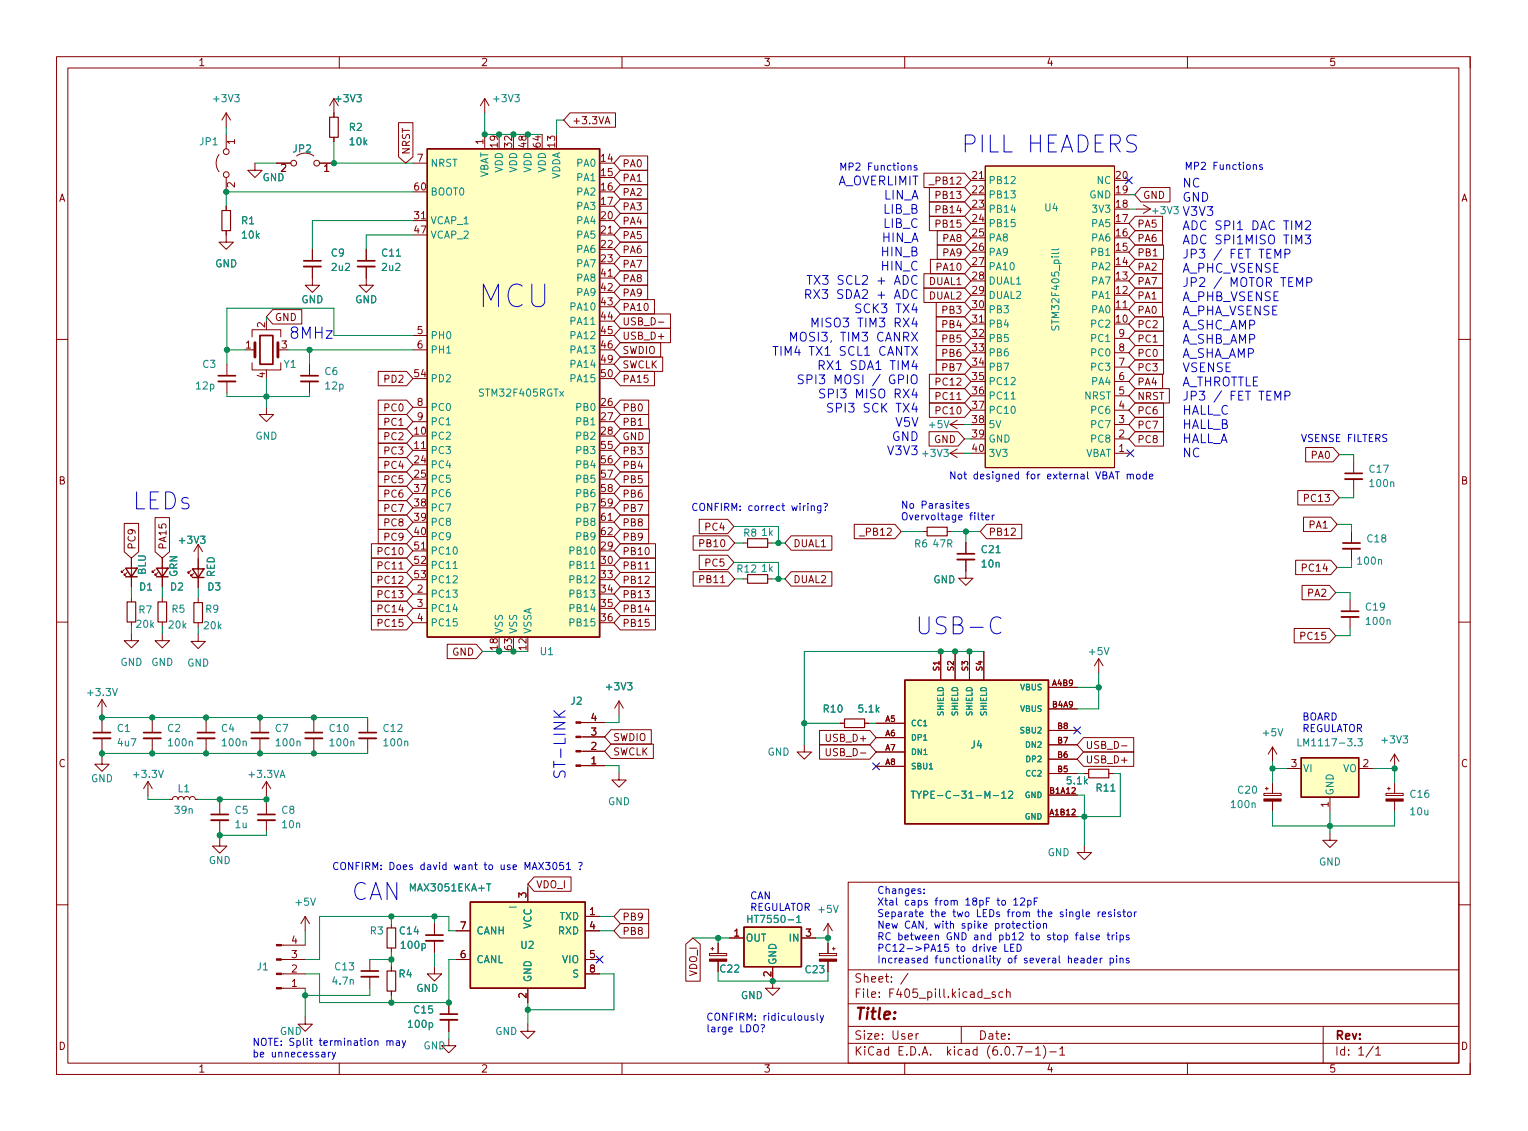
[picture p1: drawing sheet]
<svg xmlns="http://www.w3.org/2000/svg" width="270mm" height="200mm" viewBox="0 0 270 200" stroke-linecap="round" stroke-linejoin="round" font-family="sans-serif">
<defs><g id="words">
<text font-size="5.6" fill="#0000c2" x="84.5" y="54.4">MCU</text>
<g font-size="4.2" fill="#0000c2">
<text x="169.9" y="27">PILL HEADERS</text>
<text x="23.4" y="90.1">LEDs</text>
<text x="161.8" y="112.2">USB-C</text>
<text x="62.1" y="159.2">CAN</text>
</g>
<g font-size="2.8" fill="#0000c2">
<text x="50.3" y="59.9">8MHz</text>
<text x="100" y="137.9" transform="rotate(-90 100 137.9)">ST-LINK</text>
</g>
<text font-size="2.8" fill="#840000" x="151" y="180.3">Title:</text>
<g font-size="2.2" fill="#0000c2">
<text x="148" y="32.8">A_OVERLIMIT</text>
<text x="156.3" y="35.3">LIN_A</text>
<text x="209" y="33.2">NC</text>
<text x="209" y="35.7">GND</text>
<text x="156.3" y="37.8">LIB_B</text>
<text x="156.3" y="40.3">LIB_C</text>
<text x="209" y="38.2">V3V3</text>
<text x="209" y="40.7">ADC SPI1 DAC TIM2</text>
<text x="156" y="42.8">HIN_A</text>
<text x="156" y="45.3">HIN_B</text>
<text x="156" y="47.8">HIN_C</text>
<text x="209" y="43.2">ADC SPI1MISO TIM3</text>
<text x="209" y="45.7">JP3 / FET TEMP</text>
<text x="144.8" y="52.9">RX3 SDA2 + ADC</text>
<text x="145.2" y="50.4">TX3 SCL2 + ADC</text>
<text x="209" y="48.2">A_PHC_VSENSE</text>
<text x="209" y="50.7">JP2 / MOTOR TEMP</text>
<text x="209" y="53.2">A_PHB_VSENSE</text>
<text x="145.4" y="57.9">MISO3 TIM3 RX4</text>
<text x="152.2" y="55.4">SCK3 TX4</text>
<text x="209" y="55.8">A_PHA_VSENSE</text>
<text x="209" y="58.3">A_SHC_AMP</text>
<text x="138.8" y="62.9">TIM4 TX1 SCL1 CANTX</text>
<text x="141.3" y="60.4">MOSI3, TIM3 CANRX</text>
<text x="146.4" y="65.4">RX1 SDA1 TIM4</text>
<text x="209" y="60.8">A_SHB_AMP</text>
<text x="209" y="63.3">A_SHA_AMP</text>
<text x="209" y="65.8">VSENSE</text>
<text x="144.4" y="67.9">SPI3 MOSI / GPIO</text>
<text x="146.9" y="70.4">SPI3 MISO RX4</text>
<text x="209" y="68.3">A_THROTTLE</text>
<text x="209" y="70.8">JP3 / FET TEMP</text>
<text x="148.1" y="73">SPI3 SCK TX4</text>
<text x="157.7" y="78">GND</text>
<text x="158.5" y="75.5">V5V</text>
<text x="209" y="73.3">HALL_C</text>
<text x="209" y="75.9">HALL_B</text>
<text x="157.2" y="80.5">V3V3</text>
<text x="209" y="78.4">HALL_A</text>
<text x="209" y="80.9">NC</text>
</g>
<g font-size="2.1" fill="#840000">
<text x="151" y="173.8">Sheet: /</text>
<text x="151" y="176.5">File: F405_pill.kicad_sch</text>
<text x="151" y="183.9">Size: User</text>
<text x="173" y="183.9">Date:</text>
<text x="236" y="183.9">Rev:</text>
<text x="151" y="186.7">KiCad E.D.A. kicad (6.0.7-1)-1</text>
<text x="236" y="186.7">Id: 1/1</text>
</g>
<g font-size="1.8" fill="#840000">
<text x="35" y="11.7">1</text>
<text x="85" y="11.7">2</text>
<text x="135" y="11.7">3</text>
<text x="185" y="11.7">4</text>
<text x="235" y="11.7">5</text>
<text x="101.1" y="22">+3.3VA</text>
<text x="41.5" y="25.5" transform="rotate(-90 41.5 25.5)">1</text>
<text x="72.5" y="27.4" transform="rotate(-90 72.5 27.4)">NRST</text>
<text x="73.8" y="28.6">7</text>
<text x="85.5" y="25.5" transform="rotate(-90 85.5 25.5)">1</text>
<text x="88" y="26" transform="rotate(-90 88 26)">19</text>
<text x="90.6" y="26" transform="rotate(-90 90.6 26)">32</text>
<text x="93.1" y="26" transform="rotate(-90 93.1 26)">48</text>
<text x="95.6" y="26" transform="rotate(-90 95.6 26)">64</text>
<text x="98.2" y="26" transform="rotate(-90 98.2 26)">13</text>
<text x="106.3" y="28.6">14</text>
<text x="110" y="29.6">PA0</text>
<text x="10.3" y="35.7">A</text>
<text x="41.5" y="33.2" transform="rotate(-90 41.5 33.2)">2</text>
<text x="49.7" y="30.4">2</text>
<text x="57.3" y="30.4">1</text>
<text x="73.3" y="33.7">60</text>
<text x="106.3" y="31.1">15</text>
<text x="106.3" y="33.7">16</text>
<text x="110" y="32.1">PA1</text>
<text x="110" y="34.7">PA2</text>
<text x="164.9" y="32.6">_PB12</text>
<text x="165.9" y="35.2">PB13</text>
<text x="172" y="31.6">21</text>
<text x="172" y="34.2">22</text>
<text x="197.4" y="34.2">19</text>
<text x="197.4" y="31.6">20</text>
<text x="202.1" y="35.2">GND</text>
<text x="258.3" y="35.7">A</text>
<text x="73.3" y="38.8">31</text>
<text x="73.3" y="41.3">47</text>
<text x="106.3" y="36.2">17</text>
<text x="106.3" y="38.8">20</text>
<text x="106.3" y="41.3">21</text>
<text x="110" y="39.7">PA4</text>
<text x="110" y="37.2">PA3</text>
<text x="165.9" y="40.2">PB15</text>
<text x="165.9" y="37.7">PB14</text>
<text x="172" y="36.7">23</text>
<text x="172" y="39.3">24</text>
<text x="172" y="41.8">25</text>
<text x="197.4" y="41.8">16</text>
<text x="197.4" y="39.3">17</text>
<text x="197.4" y="36.7">18</text>
<text x="201.1" y="40.2">PA5</text>
<text x="106.3" y="43.8">22</text>
<text x="106.3" y="46.4">23</text>
<text x="110" y="42.3">PA5</text>
<text x="110" y="44.8">PA6</text>
<text x="110" y="47.4">PA7</text>
<text x="165.9" y="47.9">PA10</text>
<text x="166.8" y="45.3">PA9</text>
<text x="166.8" y="42.8">PA8</text>
<text x="172" y="44.3">26</text>
<text x="172" y="46.9">27</text>
<text x="197.4" y="46.9">14</text>
<text x="197.4" y="44.3">15</text>
<text x="201.1" y="45.3">PB1</text>
<text x="201.1" y="47.9">PA2</text>
<text x="201.1" y="42.8">PA6</text>
<text x="106.3" y="48.9">41</text>
<text x="106.3" y="51.5">42</text>
<text x="110" y="49.9">PA8</text>
<text x="110" y="52.4">PA9</text>
<text x="164.4" y="50.4">DUAL1</text>
<text x="164.4" y="52.9">DUAL2</text>
<text x="172" y="49.4">28</text>
<text x="172" y="52">29</text>
<text x="197.4" y="52">12</text>
<text x="197.4" y="49.4">13</text>
<text x="201.1" y="52.9">PA1</text>
<text x="201.1" y="50.4">PA7</text>
<text x="46.9" y="57.9" transform="rotate(-90 46.9 57.9)">2</text>
<text x="48.5" y="56.8">GND</text>
<text x="73.8" y="59.1">5</text>
<text x="106.3" y="54">43</text>
<text x="106.3" y="56.5">44</text>
<text x="106.3" y="59.1">45</text>
<text x="110" y="55">PA10</text>
<text x="110" y="57.5">USB_D-</text>
<text x="166.8" y="58">PB4</text>
<text x="166.8" y="55.5">PB3</text>
<text x="172" y="54.5">30</text>
<text x="172" y="57">31</text>
<text x="172" y="59.6">32</text>
<text x="197.4" y="57">10</text>
<text x="197.4" y="54.5">11</text>
<text x="197.9" y="59.6">9</text>
<text x="201.1" y="58">PC2</text>
<text x="201.1" y="55.5">PA0</text>
<text x="43.5" y="61.6">1</text>
<text x="49.8" y="61.6">3</text>
<text x="73.8" y="61.6">6</text>
<text x="106.3" y="61.6">46</text>
<text x="106.3" y="64.2">49</text>
<text x="110" y="60.1">USB_D+</text>
<text x="110" y="62.6">SWDIO</text>
<text x="110" y="65.1">SWCLK</text>
<text x="166.8" y="63.1">PB6</text>
<text x="166.8" y="65.6">PB7</text>
<text x="166.8" y="60.6">PB5</text>
<text x="172" y="62.1">33</text>
<text x="172" y="64.7">34</text>
<text x="197.9" y="64.7">7</text>
<text x="197.9" y="62.1">8</text>
<text x="201.1" y="60.6">PC1</text>
<text x="201.1" y="65.6">PC3</text>
<text x="201.1" y="63.1">PC0</text>
<text x="46.9" y="66.8" transform="rotate(-90 46.9 66.8)">4</text>
<text x="68.2" y="67.7">PD2</text>
<text x="73.3" y="66.7">54</text>
<text x="73.8" y="71.8">8</text>
<text x="106.3" y="71.8">26</text>
<text x="106.3" y="66.7">50</text>
<text x="110" y="67.7">PA15</text>
<text x="165.9" y="70.7">PC11</text>
<text x="165.9" y="68.2">PC12</text>
<text x="172" y="67.2">35</text>
<text x="172" y="69.7">36</text>
<text x="197.9" y="69.7">5</text>
<text x="197.9" y="67.2">6</text>
<text x="201.1" y="68.2">PA4</text>
<text x="201.1" y="70.7">NRST</text>
<text x="68.2" y="72.8">PC0</text>
<text x="68.2" y="75.3">PC1</text>
<text x="68.2" y="77.8">PC2</text>
<text x="73.3" y="76.9">10</text>
<text x="73.8" y="74.3">9</text>
<text x="106.3" y="74.3">27</text>
<text x="106.3" y="76.9">28</text>
<text x="110" y="72.8">PB0</text>
<text x="110" y="75.3">PB1</text>
<text x="110" y="77.8">GND</text>
<text x="165.9" y="73.3">PC10</text>
<text x="172" y="72.3">37</text>
<text x="172" y="74.8">38</text>
<text x="172" y="77.4">39</text>
<text x="197.9" y="77.4">2</text>
<text x="197.9" y="74.8">3</text>
<text x="197.9" y="72.3">4</text>
<text x="201.1" y="73.3">PC6</text>
<text x="201.1" y="75.8">PC7</text>
<text x="68.2" y="80.4">PC3</text>
<text x="68.2" y="82.9">PC4</text>
<text x="73.3" y="79.4">11</text>
<text x="73.3" y="81.9">24</text>
<text x="106.3" y="79.4">55</text>
<text x="106.3" y="81.9">56</text>
<text x="110" y="80.4">PB3</text>
<text x="110" y="82.9">PB4</text>
<text x="165.2" y="78.3">GND</text>
<text x="172" y="79.9">40</text>
<text x="197.9" y="79.9">1</text>
<text x="201.1" y="78.3">PC8</text>
<text x="232" y="81.1">PA0</text>
<text x="10.3" y="85.7">B</text>
<text x="68.2" y="85.5">PC5</text>
<text x="68.2" y="88">PC6</text>
<text x="73.3" y="84.5">25</text>
<text x="73.3" y="87">37</text>
<text x="73.3" y="89.6">38</text>
<text x="106.3" y="84.5">57</text>
<text x="106.3" y="87">58</text>
<text x="106.3" y="89.6">59</text>
<text x="110" y="88">PB6</text>
<text x="110" y="85.5">PB5</text>
<text x="231" y="88.8">PC13</text>
<text x="258.3" y="85.7">B</text>
<text x="68.2" y="93.1">PC8</text>
<text x="68.2" y="95.6">PC9</text>
<text x="68.2" y="90.5">PC7</text>
<text x="73.3" y="92.1">39</text>
<text x="73.3" y="94.6">40</text>
<text x="106.3" y="92.1">61</text>
<text x="106.3" y="94.6">62</text>
<text x="110" y="93.1">PB8</text>
<text x="110" y="90.5">PB7</text>
<text x="110" y="95.6">PB9</text>
<text x="124.9" y="93.8">PC4</text>
<text x="152.5" y="94.7">_PB12</text>
<text x="174.8" y="94.7">PB12</text>
<text x="231.6" y="93.5">PA1</text>
<text x="24" y="97.3" transform="rotate(-90 24 97.3)">PC9</text>
<text x="29.4" y="97.3" transform="rotate(-90 29.4 97.3)">PA15</text>
<text x="67.2" y="100.7">PC11</text>
<text x="67.2" y="98.2">PC10</text>
<text x="73.3" y="97.2">51</text>
<text x="73.3" y="99.7">52</text>
<text x="106.3" y="97.2">29</text>
<text x="106.3" y="99.7">30</text>
<text x="110" y="100.7">PB11</text>
<text x="110" y="98.2">PB10</text>
<text x="124.1" y="96.8">PB10</text>
<text x="124.9" y="100.2">PC5</text>
<text x="140.2" y="96.8">DUAL1</text>
<text x="230.6" y="101.1">PC14</text>
<text x="67.2" y="105.8">PC13</text>
<text x="67.2" y="103.2">PC12</text>
<text x="73.3" y="102.3">53</text>
<text x="73.8" y="104.8">2</text>
<text x="73.8" y="107.3">3</text>
<text x="106.3" y="102.3">33</text>
<text x="106.3" y="104.8">34</text>
<text x="106.3" y="107.3">35</text>
<text x="110" y="103.2">PB12</text>
<text x="110" y="105.8">PB13</text>
<text x="124.1" y="103.1">PB11</text>
<text x="140.2" y="103.1">DUAL2</text>
<text x="231.4" y="105.5">PA2</text>
<text x="67.2" y="108.3">PC14</text>
<text x="67.2" y="110.9">PC15</text>
<text x="73.8" y="109.9">4</text>
<text x="106.3" y="109.9">36</text>
<text x="110" y="108.3">PB14</text>
<text x="110" y="110.9">PB15</text>
<text x="230.4" y="113.1">PC15</text>
<text x="80" y="115.9">GND</text>
<text x="90.6" y="114.9" transform="rotate(-90 90.6 114.9)">63</text>
<text x="93.1" y="114.9" transform="rotate(-90 93.1 114.9)">12</text>
<text x="104.5" y="130.1">3</text>
<text x="104.5" y="127.5">4</text>
<text x="108.4" y="131.1">SWDIO</text>
<text x="146.5" y="131.2">USB_D+</text>
<text x="10.3" y="135.7">C</text>
<text x="104.5" y="135.2">1</text>
<text x="104.5" y="132.6">2</text>
<text x="108.4" y="133.6">SWCLK</text>
<text x="146.9" y="133.7">USB_D-</text>
<text x="191.9" y="135">USB_D+</text>
<text x="191.9" y="132.5">USB_D-</text>
<text x="228.4" y="135.7">3</text>
<text x="241.1" y="135.7">2</text>
<text x="258.3" y="135.7">C</text>
<text x="234.9" y="142.8" transform="rotate(-90 234.9 142.8)">1</text>
<text x="93.1" y="158.8" transform="rotate(-90 93.1 158.8)">3</text>
<text x="94.8" y="157.1">VDO_I</text>
<text x="104.3" y="161.8">1</text>
<text x="51.6" y="166.9">4</text>
<text x="81.4" y="164.4">7</text>
<text x="104.3" y="164.4">4</text>
<text x="110" y="165.3">PB8</text>
<text x="110" y="162.8">PB9</text>
<text x="129.8" y="165.6">1</text>
<text x="142.5" y="165.6">3</text>
<text x="51.6" y="172">2</text>
<text x="51.6" y="169.4">3</text>
<text x="81.4" y="169.4">6</text>
<text x="104.3" y="169.4">5</text>
<text x="104.3" y="172">8</text>
<text x="123.3" y="172.6" transform="rotate(-90 123.3 172.6)">VDO_I</text>
<text x="136.4" y="172.7" transform="rotate(-90 136.4 172.7)">2</text>
<text x="51.6" y="174.5">1</text>
<text x="93.1" y="176.5" transform="rotate(-90 93.1 176.5)">2</text>
<text x="10.3" y="185.7">D</text>
<text x="258.3" y="185.7">D</text>
<text x="35" y="189.7">1</text>
<text x="85" y="189.7">2</text>
<text x="135" y="189.7">3</text>
<text x="185" y="189.7">4</text>
<text x="235" y="189.7">5</text>
</g>
<g font-size="1.8" fill="#008484">
<text x="37.9" y="18.1">+3V3</text>
<text x="59.5" y="18.1">+3V3</text>
<text x="61.8" y="23.1">R2</text>
<text x="87.4" y="18.1">+3V3</text>
<text x="35.4" y="25.7">JP1</text>
<text x="51.9" y="26.9">JP2</text>
<text x="61.9" y="25.7">10k</text>
<text x="76.1" y="29.5">NRST</text>
<text x="102.1" y="29.5">PA0</text>
<text x="46.4" y="32">GND</text>
<text x="76.1" y="34.6">BOOT0</text>
<text x="86.4" y="31.6" transform="rotate(-90 86.4 31.6)">VBAT</text>
<text x="88.9" y="30.6" transform="rotate(-90 88.9 30.6)">VDD</text>
<text x="91.4" y="30.6" transform="rotate(-90 91.4 30.6)">VDD</text>
<text x="94" y="30.6" transform="rotate(-90 94 30.6)">VDD</text>
<text x="96.5" y="30.6" transform="rotate(-90 96.5 30.6)">VDD</text>
<text x="99.1" y="31.8" transform="rotate(-90 99.1 31.8)">VDDA</text>
<text x="102.1" y="32">PA1</text>
<text x="102.1" y="34.6">PA2</text>
<text x="174.8" y="32.5">PB12</text>
<text x="174.8" y="35.1">PB13</text>
<text x="192.7" y="35.1">GND</text>
<text x="194" y="32.5">NC</text>
<text x="42.7" y="39.6">R1</text>
<text x="76.1" y="39.6">VCAP_1</text>
<text x="102.1" y="37.1">PA3</text>
<text x="102.1" y="39.6">PA4</text>
<text x="174.8" y="37.6">PB14</text>
<text x="174.8" y="40.2">PB15</text>
<text x="184.8" y="37.4">U4</text>
<text x="193.2" y="40.2">PA5</text>
<text x="193.4" y="37.6">3V3</text>
<text x="204" y="37.9">+3V3</text>
<text x="38" y="47.3">GND</text>
<text x="42.9" y="42.2">10k</text>
<text x="58.6" y="45.4">C9</text>
<text x="58.8" y="47.9">2u2</text>
<text x="67.6" y="45.4">C11</text>
<text x="67.6" y="47.9">2u2</text>
<text x="76.1" y="42.2">VCAP_2</text>
<text x="102.1" y="42.2">PA5</text>
<text x="102.1" y="44.7">PA6</text>
<text x="102.1" y="47.3">PA7</text>
<text x="174.8" y="42.7">PA8</text>
<text x="174.8" y="45.2">PA9</text>
<text x="174.8" y="47.8">PA10</text>
<text x="193.2" y="47.8">PA2</text>
<text x="193.2" y="45.2">PB1</text>
<text x="193.2" y="42.7">PA6</text>
<text x="53.3" y="53.6">GND</text>
<text x="62.8" y="53.6">GND</text>
<text x="102.1" y="49.8">PA8</text>
<text x="102.1" y="52.3">PA9</text>
<text x="174.8" y="50.3">DUAL1</text>
<text x="174.8" y="52.9">DUAL2</text>
<text x="193.2" y="52.9">PA1</text>
<text x="193.2" y="50.3">PA7</text>
<text x="76.1" y="60">PH0</text>
<text x="101.1" y="54.9">PA10</text>
<text x="101.1" y="57.4">PA11</text>
<text x="101.1" y="60">PA12</text>
<text x="174.8" y="55.4">PB3</text>
<text x="174.8" y="57.9">PB4</text>
<text x="187.3" y="57.8" transform="rotate(-90 187.3 57.8)">STM32F405_pill</text>
<text x="193.2" y="57.9">PC2</text>
<text x="193.2" y="55.4">PA0</text>
<text x="35.9" y="65">C3</text>
<text x="50.2" y="65">Y1</text>
<text x="76.1" y="62.5">PH1</text>
<text x="101.1" y="62.5">PA13</text>
<text x="101.1" y="65">PA14</text>
<text x="174.8" y="60.5">PB5</text>
<text x="174.8" y="63">PB6</text>
<text x="174.8" y="65.6">PB7</text>
<text x="193.2" y="65.6">PC3</text>
<text x="193.2" y="63">PC0</text>
<text x="193.2" y="60.5">PC1</text>
<text x="34.8" y="68.9">12p</text>
<text x="57.5" y="66.3">C6</text>
<text x="57.6" y="68.9">12p</text>
<text x="76.1" y="67.6">PD2</text>
<text x="85" y="70.1">STM32F405RGTx</text>
<text x="101.1" y="67.6">PA15</text>
<text x="174.8" y="68.1">PC12</text>
<text x="174.8" y="70.6">PC11</text>
<text x="191.8" y="70.6">NRST</text>
<text x="193.2" y="68.1">PA4</text>
<text x="45.2" y="77.7">GND</text>
<text x="76.1" y="77.7">PC2</text>
<text x="76.1" y="72.7">PC0</text>
<text x="76.1" y="75.2">PC1</text>
<text x="102.1" y="72.7">PB0</text>
<text x="102.1" y="75.2">PB1</text>
<text x="102.1" y="77.7">PB2</text>
<text x="164.4" y="75.7">+5V</text>
<text x="174.8" y="73.2">PC10</text>
<text x="174.8" y="75.7">5V</text>
<text x="193.2" y="75.7">PC7</text>
<text x="193.2" y="73.2">PC6</text>
<text x="76.1" y="80.3">PC3</text>
<text x="76.1" y="82.8">PC4</text>
<text x="102.1" y="80.3">PB3</text>
<text x="102.1" y="82.8">PB4</text>
<text x="163.3" y="80.8">+3V3</text>
<text x="174.8" y="78.3">GND</text>
<text x="174.8" y="80.8">3V3</text>
<text x="191.8" y="80.8">VBAT</text>
<text x="193.2" y="78.3">PC8</text>
<text x="242.2" y="83.6">C17</text>
<text x="76.1" y="85.4">PC5</text>
<text x="76.1" y="87.9">PC6</text>
<text x="102.1" y="85.4">PB5</text>
<text x="102.1" y="87.9">PB6</text>
<text x="242.4" y="86.1">100n</text>
<text x="76.1" y="90.4">PC7</text>
<text x="76.1" y="93">PC8</text>
<text x="76.1" y="95.5">PC9</text>
<text x="102.1" y="90.4">PB7</text>
<text x="102.1" y="93">PB8</text>
<text x="102.1" y="95.5">PB9</text>
<text x="131.5" y="94.9">R8</text>
<text x="134.7" y="94.8">1k</text>
<text x="241.9" y="95.9">C18</text>
<text x="25.8" y="101.7" transform="rotate(-90 25.8 101.7)">BLU</text>
<text x="31.9" y="96.2">+3V3</text>
<text x="76.1" y="98.1">PC10</text>
<text x="76.1" y="100.6">PC11</text>
<text x="101.1" y="98.1">PB10</text>
<text x="101.1" y="100.6">PB11</text>
<text x="130.4" y="101.2">R12</text>
<text x="134.7" y="101.1">1k</text>
<text x="161.8" y="96.8">R6</text>
<text x="165.1" y="96.8">47R</text>
<text x="173.7" y="97.8">C21</text>
<text x="173.7" y="100.4">10n</text>
<text x="240.2" y="99.8">100n</text>
<text x="24.7" y="104.4">D1</text>
<text x="30.2" y="104.4">D2</text>
<text x="31.4" y="102.1" transform="rotate(-90 31.4 102.1)">GRN</text>
<text x="36.8" y="104.4">D3</text>
<text x="38" y="102.1" transform="rotate(-90 38 102.1)">RED</text>
<text x="76.1" y="105.7">PC13</text>
<text x="76.1" y="103.1">PC12</text>
<text x="101.1" y="103.1">PB12</text>
<text x="101.1" y="105.7">PB13</text>
<text x="165" y="103.1">GND</text>
<text x="241.6" y="108">C19</text>
<text x="24.2" y="111">20k</text>
<text x="24.6" y="108.5">R7</text>
<text x="29.9" y="111.2">20k</text>
<text x="30.4" y="108.4">R5</text>
<text x="36.1" y="111.3">20k</text>
<text x="36.4" y="108.4">R9</text>
<text x="76.1" y="108.2">PC14</text>
<text x="76.1" y="110.8">PC15</text>
<text x="88.9" y="112.2" transform="rotate(-90 88.9 112.2)">VSS</text>
<text x="91.4" y="112.2" transform="rotate(-90 91.4 112.2)">VSS</text>
<text x="94" y="112.2" transform="rotate(-90 94 112.2)">VSSA</text>
<text x="101.1" y="108.2">PB14</text>
<text x="101.1" y="110.8">PB15</text>
<text x="241.8" y="110.5">100n</text>
<text x="21.3" y="117.8">GND</text>
<text x="26.7" y="117.8">GND</text>
<text x="33.1" y="117.9">GND</text>
<text x="95.6" y="115.8">U1</text>
<text x="192.7" y="115.8">+5V</text>
<text x="15.7" y="123.1">+3.3V</text>
<text x="101" y="124.6">J2</text>
<text x="107.4" y="122.1">+3V3</text>
<text x="20.8" y="129.4">C1</text>
<text x="20.9" y="132">4u7</text>
<text x="29.7" y="129.4">C2</text>
<text x="29.9" y="132">100n</text>
<text x="39.2" y="129.4">C4</text>
<text x="39.4" y="132">100n</text>
<text x="48.7" y="129.4">C7</text>
<text x="49" y="132">100n</text>
<text x="58.3" y="129.4">C10</text>
<text x="58.5" y="132">100n</text>
<text x="67.9" y="129.4">C12</text>
<text x="68" y="132">100n</text>
<text x="145.7" y="126">R10</text>
<text x="151.9" y="126">5.1k</text>
<text x="223.4" y="130.2">+5V</text>
<text x="230.4" y="132">LM1117-3.3</text>
<text x="244.5" y="131.5">+3V3</text>
<text x="23.8" y="137.6">+3.3V</text>
<text x="44.1" y="137.6">+3.3VA</text>
<text x="135.7" y="133.6">GND</text>
<text x="171.7" y="132.4">J4</text>
<text x="230.4" y="136.6">VI</text>
<text x="237.5" y="136.6">VO</text>
<text x="16.1" y="138.3">GND</text>
<text x="31" y="143.9">39n</text>
<text x="31.5" y="140.1">L1</text>
<text x="41.6" y="143.9">C5</text>
<text x="49.8" y="143.9">C8</text>
<text x="107.5" y="142.4">GND</text>
<text x="163.3" y="141.2">TYPE-C-31-M-12</text>
<text x="188.8" y="138.7">5.1k</text>
<text x="194" y="140">R11</text>
<text x="217.9" y="142.9">100n</text>
<text x="219" y="140.4">C20</text>
<text x="235.8" y="140.7" transform="rotate(-90 235.8 140.7)">GND</text>
<text x="249.5" y="141.1">C16</text>
<text x="41.6" y="146.5">1u</text>
<text x="50" y="146.5">10n</text>
<text x="249.5" y="144.2">10u</text>
<text x="36.9" y="152.8">GND</text>
<text x="185.3" y="151.4">GND</text>
<text x="233.2" y="153.1">GND</text>
<text x="52.4" y="160.2">+5V</text>
<text x="72.7" y="157.6">MAX3051EKA+T</text>
<text x="65.5" y="165.3">R3</text>
<text x="70.7" y="165.3">C14</text>
<text x="71.1" y="167.8">100p</text>
<text x="84.2" y="165.3">CANH</text>
<text x="92.1" y="167.8">U2</text>
<text x="94" y="164.3" transform="rotate(-90 94 164.3)">VCC</text>
<text x="98.8" y="165.3">RXD</text>
<text x="99" y="162.7">TXD</text>
<text x="131.8" y="166.5">OUT</text>
<text x="133" y="163.2">HT7550-1</text>
<text x="139.7" y="166.5">IN</text>
<text x="45.5" y="171.6">J1</text>
<text x="59.3" y="171.6">C13</text>
<text x="70.6" y="172.9">R4</text>
<text x="84.2" y="170.3">CANL</text>
<text x="94" y="173.8" transform="rotate(-90 94 173.8)">GND</text>
<text x="99.4" y="170.3">VIO</text>
<text x="101.3" y="172.9">S</text>
<text x="127.4" y="172">C22</text>
<text x="137.3" y="170.7" transform="rotate(-90 137.3 170.7)">GND</text>
<text x="142.5" y="172.1">C23</text>
<text x="58.9" y="174.1">4.7n</text>
<text x="73.3" y="179.2">C15</text>
<text x="73.6" y="175.4">GND</text>
<text x="131" y="176.7">GND</text>
<text x="49.5" y="183">GND</text>
<text x="72.4" y="181.8">100p</text>
<text x="74.9" y="185.6">GND</text>
<text x="87.6" y="183">GND</text>
</g>
<g font-size="1.8" fill="#0000c2">
<text x="148.3" y="30.2">MP2 Functions</text>
<text x="209.4" y="30">MP2 Functions</text>
<text x="230" y="78.2">VSENSE FILTERS</text>
<text x="159.3" y="90">No Parasites</text>
<text x="167.8" y="84.8">Not designed for external VBAT mode</text>
<text x="122.2" y="90.4">CONFIRM: correct wiring?</text>
<text x="159.3" y="92">Overvoltage filter</text>
<text x="230.3" y="127.4">BOARD</text>
<text x="230.3" y="129.5">REGULATOR</text>
<text x="58.7" y="153.9">CONFIRM: Does david want to use MAX3051 ?</text>
<text x="132.6" y="159">CAN</text>
<text x="132.6" y="161.1">REGULATOR +5V</text>
<text x="155.1" y="158.1">Changes:</text>
<text x="155.1" y="160.1">Xtal caps from 18pF to 12pF</text>
<text x="155.1" y="162.2">Separate the two LEDs from the single resistor</text>
<text x="155.1" y="164.2">New CAN, with spike protection</text>
<text x="155.1" y="166.3">RC between GND and pb12 to stop false trips</text>
<text x="155.1" y="168.3">PC12-&gt;PA15 to drive LED</text>
<text x="155.1" y="170.4">Increased functionality of several header pins</text>
<text x="44.6" y="185">NOTE: Split termination may</text>
<text x="124.8" y="180.5">CONFIRM: ridiculously</text>
<text x="124.8" y="182.6">large LDO?</text>
<text x="44.6" y="187">be unnecessary</text>
</g>
<text font-size="1.8" fill="#008400" x="88" y="114.9" transform="rotate(-90 88 114.9)">18</text>
<g font-size="1.4" fill="#840000">
<text x="166.1" y="118.6" transform="rotate(-90 166.1 118.6)">S1</text>
<text x="168.7" y="118.6" transform="rotate(-90 168.7 118.6)">S2</text>
<text x="171.2" y="118.6" transform="rotate(-90 171.2 118.6)">S3</text>
<text x="173.7" y="118.6" transform="rotate(-90 173.7 118.6)">S4</text>
<text x="186.2" y="121.3">A4B9</text>
<text x="186.2" y="125.1">B4A9</text>
<text x="156.6" y="127.7">A5</text>
<text x="156.6" y="130.2">A6</text>
<text x="187.1" y="131.5">B7</text>
<text x="187.1" y="128.9">B8</text>
<text x="156.6" y="132.7">A7</text>
<text x="156.6" y="135.3">A8</text>
<text x="187.1" y="136.6">B5</text>
<text x="187.1" y="134">B6</text>
<text x="185.8" y="140.4">B1A12</text>
<text x="185.8" y="144.2">A1B12</text>
</g>
<g font-size="1.4" fill="#008484">
<text x="180.5" y="122.1">VBUS</text>
<text x="180.5" y="125.9">VBUS</text>
<text x="161" y="128.4">CC1</text>
<text x="161" y="131">DP1</text>
<text x="166.9" y="126.5" transform="rotate(-90 166.9 126.5)">SHIELD</text>
<text x="169.4" y="126.5" transform="rotate(-90 169.4 126.5)">SHIELD</text>
<text x="172" y="126.5" transform="rotate(-90 172 126.5)">SHIELD</text>
<text x="174.5" y="126.5" transform="rotate(-90 174.5 126.5)">SHIELD</text>
<text x="180.6" y="129.7">SBU2</text>
<text x="161" y="133.5">DN1</text>
<text x="161" y="136">SBU1</text>
<text x="181.6" y="137.3">CC2</text>
<text x="181.6" y="132.2">DN2</text>
<text x="181.7" y="134.8">DP2</text>
<text x="181.3" y="141.1">GND</text>
<text x="181.3" y="144.9">GND</text>
</g>
</g></defs>
<g fill="none" stroke="#840000" stroke-width=".18">
<path d="M10 10h250v180h-250zM12 12h246v176h-246zM40 20v2.5M40 20l-.8 1.2M40 20l.8 1.2M58.3 18.7l.8-1.3v3.3M60 10v2M85.7 17.4l-.7 1.3M85.7 17.4v2.6M85.7 17.4l.8 1.3M100.8 20h8.1v2.5h-8.1l-1.1-1.3zM110 10v2"/>
<path d="M160 10v2M210 10v2M260 10v2M38.7 27.3a2.54 2.54 0 0 0 0 3.1M40 23.8v2.5M40 31.4v2.5M40 36.5v.7M45.1 28.9v1.2h1.3l-1.3 1.3-1.3-1.3h1.3M48.9 28.9h2.5M52.4 27.6a2.54 2.54 0 0 1 3.1 0M56.5 28.9h2.6M59.1 24.3v.7"/>
<path d="M70.5 21.7h2.5v6l-1.2 1.2-1.3-1.2zM73 39h2.6M73 28.9h2.6M85.7 23.8v2.5M107 21.9l.4-1.3 .5 1.3M107.1 21.5h.6M109.7 27.6h4.8v2.5h-4.8l-1.1-1.2zM109.7 37.7h4.8v2.6h-4.8l-1.1-1.3zM109.7 35.2h4.8v2.5h-4.8l-1.1-1.2zM109.7 30.1h4.8v2.6h-4.8l-1.1-1.3zM109.7 32.7h4.8v2.5h-4.8l-1.1-1.3zM163.4 30.6h7.2l1.1 1.3-1.1 1.3h-7.2z"/>
<path d="M164.4 38.3h6.2l1.1 1.2-1.1 1.3h-6.2zM164.4 35.7h6.2l1.1 1.3-1.1 1.3h-6.2zM164.4 33.2h6.2l1.1 1.2-1.1 1.3h-6.2zM171.7 31.9h2.5M174.2 29.4h22.9v53.3h-22.9zM200.8 38.3h4.8v2.5h-4.8l-1.2-1.3zM200.9 37h2.6M201.8 33.2h5.1v2.5h-5.1l-1.1-1.3zM202.2 36.2l1.3 .8M203.5 37l-1.3 .7M40 40.8v2h1.3l-1.3 1.3-1.3-1.3h1.3M44.6 59.6v-1.3h5.1v1.3"/>
<path d="M48.2 54.8h5.2v2.5h-5.2l-1.1-1.3zM55.2 47.1v3.3h1.3l-1.3 1.3-1.2-1.3h1.2M55.2 44.1v2M64.8 47.1v3.3h1.2l-1.2 1.3-1.3-1.3h1.3M64.8 44.1v2M73 59.3h2.6M106 41.6h2.6M106 49.2h2.6M109.7 58.1h8.9v2.5h-8.9l-1.1-1.3zM109.7 53h6v2.5h-6l-1.1-1.2zM109.7 55.5h8.9v2.6h-8.9l-1.1-1.3zM109.7 47.9h4.8v2.5h-4.8l-1.1-1.2z"/>
<path d="M109.7 50.4h4.8v2.6h-4.8l-1.1-1.3zM109.7 40.3h4.8v2.5h-4.8l-1.1-1.2zM109.7 42.8h4.8v2.6h-4.8l-1.1-1.3zM109.7 45.4h4.8v2.5h-4.8l-1.1-1.3zM116.4 57h1M163.4 48.4h7.2l1.1 1.3-1.1 1.3h-7.2zM163.4 51h7.2l1.1 1.2-1.1 1.3h-7.2zM164.5 45.9h6.1l1.1 1.2-1.1 1.3h-6.1zM165.6 56h5l1.1 1.3-1.1 1.3h-5zM165.6 58.6h5l1.1 1.2-1.1 1.3h-5zM165.6 53.5h5l1.1 1.3-1.1 1.2h-5zM165.8 43.3h4.8l1.1 1.3-1.1 1.3h-4.8z"/>
<path d="M165.8 40.8h4.8l1.1 1.3-1.1 1.2h-4.8zM171.7 57.3h2.5M197.1 54.8h2.5M197.1 59.8h2.5M200.8 56h5v2.6h-5l-1.2-1.3zM200.8 53.5h4.8v2.5h-4.8l-1.2-1.2zM200.8 43.3h5v2.6h-5l-1.2-1.3zM200.8 45.9h4.8v2.5h-4.8l-1.2-1.3zM200.8 40.8h4.8v2.5h-4.8l-1.2-1.2zM200.8 58.6h5v2.5h-5l-1.2-1.3zM200.8 51h4.8v2.5h-4.8l-1.2-1.3zM200.8 48.4h4.8v2.6h-4.8l-1.2-1.3z"/>
<path d="M10 60h2M40.1 64.4v2M40.1 67.5v2M44.6 64.2v1.2h5.1v-1.2M44.6 61.9h.5M47.1 72v1.3h1.3l-1.3 1.3-1.3-1.3h1.3M49.1 61.9h.6M54.7 64.4v2M54.7 67.5v2M66.9 65.7h5l1.1 1.3-1.1 1.2h-5zM66.9 70.8h5l1.1 1.2-1.1 1.3h-5zM66.9 73.3h5l1.1 1.3-1.1 1.2h-5z"/>
<path d="M66.9 78.4h5l1.1 1.3-1.1 1.2h-5zM66.9 75.8h5l1.1 1.3-1.1 1.3h-5zM73 79.7h2.6M73 61.9h2.6M73 72h2.6M73 74.6h2.6M109.7 60.6h7.1v2.5h-7.1l-1.1-1.2zM109.7 63.1h7.5v2.6h-7.5l-1.1-1.3zM109.7 65.7h6v2.5h-6l-1.1-1.2zM109.7 70.8h5v2.5h-5l-1.1-1.3zM109.7 78.4h5v2.5h-5l-1.1-1.2zM109.7 73.3h5v2.5h-5l-1.1-1.2z"/>
<path d="M109.7 75.8h5.1v2.6h-5.1l-1.1-1.3zM164.3 76.4h5.1l1.2 1.2-1.2 1.3h-5.1zM164.4 68.7h6.2l1.1 1.3-1.1 1.3h-6.2zM164.4 71.3h6.2l1.1 1.2-1.1 1.3h-6.2zM164.4 66.2h6.2l1.1 1.3-1.1 1.2h-6.2zM165.6 61.1h5l1.1 1.3-1.1 1.3h-5zM165.6 63.7h5l1.1 1.2-1.1 1.3h-5zM168 75.1h2.6M168 75.1l1.3 .7M169.3 74.3l-1.3 .8M169.3 79.4l-1.3 .8M197.1 75.1h2.5"/>
<path d="M197.1 77.6h2.5M197.1 72.5h2.5M197.1 70h2.5M197.1 67.5h2.5M197.1 64.9h2.5M197.1 62.4h2.5M200.8 66.2h4.8v2.5h-4.8l-1.2-1.2zM200.8 71.3h5v2.5h-5l-1.2-1.3zM200.8 63.7h5v2.5h-5l-1.2-1.3zM200.8 61.1h5v2.6h-5l-1.2-1.3zM200.8 73.8h5v2.6h-5l-1.2-1.3zM200.8 68.7h6v2.6h-6l-1.2-1.3z"/>
<path d="M200.8 76.4h5v2.5h-5l-1.2-1.3zM230.9 79.1h4.8l1.2 1.3-1.2 1.3h-4.8zM258 60h2M22 92.6h2.5v5l-1.3 1.1-1.2-1.1zM23.2 98.7v5.1M27.4 91.5h2.6v6.1l-1.3 1.1-1.3-1.1zM28.7 98.7v5.1M35.1 96.3l.7 1.3M35.1 96.3v7.6M35.1 96.3l-.8 1.3M65.7 98.7h6.2l1.1 1.3-1.1 1.2h-6.2zM65.7 96.2h6.2l1.1 1.2-1.1 1.3h-6.2z"/>
<path d="M66.9 91.1h5l1.1 1.3-1.1 1.2h-5zM66.9 93.6h5l1.1 1.3-1.1 1.3h-5zM66.9 83.5h5l1.1 1.2-1.1 1.3h-5zM66.9 80.9h5l1.1 1.3-1.1 1.3h-5zM66.9 86h5l1.1 1.3-1.1 1.2h-5zM66.9 88.5h5l1.1 1.3-1.1 1.3h-5zM73 97.4h2.6M106 92.4h2.6M109.7 98.7h6.2v2.5h-6.2l-1.1-1.2zM109.7 96.2h6.2v2.5h-6.2l-1.1-1.3zM109.7 80.9h5v2.6h-5l-1.1-1.3zM109.7 91.1h5v2.5h-5l-1.1-1.2z"/>
<path d="M109.7 86h5v2.5h-5l-1.1-1.2zM109.7 83.5h5v2.5h-5l-1.1-1.3zM109.7 88.5h5v2.6h-5l-1.1-1.3zM109.7 93.6h5v2.6h-5l-1.1-1.3zM122.6 94.8h6.2l1.1 1.2-1.1 1.3h-6.2zM123.7 98.2h5l1.1 1.3-1.1 1.2h-5zM123.7 91.8h5l1.1 1.3-1.1 1.3h-5zM131.4 96h.8M135.8 96h.7M139.9 94.8h7.2v2.5h-7.2l-1.1-1.3zM151.1 92.7h7.2l1.1 1.3-1.1 1.3h-7.2zM163.2 94h.8"/>
<path d="M167.5 94h.8M168 80.2h2.6M168 80.2l1.3 .7M170.8 99v3.3h1.3l-1.3 1.2-1.3-1.2h1.3M170.8 95.9v2M174.5 92.7h6.2v2.6h-6.2l-1.1-1.3zM197.1 80.2h2.5M229.1 99.1h6.3l1.1 1.3-1.1 1.2h-6.3zM229.5 86.8h6.2l1.2 1.2-1.2 1.3h-6.2zM230.5 91.5h4.9l1.1 1.2-1.1 1.3h-4.9zM239 94v2M239 97.1v2"/>
<path d="M239.4 81.7v2M239.4 84.7v2.1M10 110h2M22 100.7l-.5 .5v-.2v.2h.2M22.5 101.2l-.5 .6v-.3v.3h.2M23.2 112v1.3h1.3l-1.3 1.3-1.2-1.3h1.2M23.2 105.7v.8M23.2 110v.8M27.4 100.7l-.5 .5v-.2v.2h.3M27.9 101.2l-.5 .6v-.3v.3h.3M28.7 112v1.3h1.3l-1.3 1.3-1.3-1.3h1.3M28.7 105.7v.8"/>
<path d="M28.7 110v.8M33.8 100.9l-.5 .5v-.3v.3h.2M34.3 101.4l-.5 .5v-.3v.3h.2M35.1 112.2v1.2h1.2l-1.2 1.3-1.3-1.3h1.3M35.1 105.8v.8M35.1 110.1v.8M65.7 106.3h6.2l1.1 1.3-1.1 1.3h-6.2zM65.7 103.8h6.2l1.1 1.3-1.1 1.2h-6.2zM65.7 101.2h6.2l1.1 1.3-1.1 1.3h-6.2zM65.7 108.9h6.2l1.1 1.2-1.1 1.3h-6.2zM73 105.1h2.6M73 107.6h2.6"/>
<path d="M73 110.1h2.6M79.1 113.9h5.1l1.1 1.3-1.1 1.3h-5.1zM109.7 101.2h6.2v2.6h-6.2l-1.1-1.3zM109.7 106.3h6.2v2.6h-6.2l-1.1-1.3zM109.7 108.9h6.2v2.5h-6.2l-1.1-1.3zM109.7 103.8h6.2v2.5h-6.2l-1.1-1.2zM114.1 100.6h.7M122.6 101.1h6.2l1.1 1.3-1.1 1.3h-6.2zM131.4 102.4h.8M135.8 102.4h.7M139.9 101.1h7.2v2.6h-7.2l-1.1-1.3zM166.4 115.2v5.1"/>
<path d="M168.9 115.2v5.1M171.4 115.2v5.1M174 115.2v5.1M194.3 116.5l.8 1.3M194.3 116.5v2.5M194.3 116.5l-.8 1.3M228.9 111.1h6.2l1.1 1.3-1.1 1.3h-6.2zM230.3 103.5h4.8l1.1 1.3-1.1 1.3h-4.8zM238.8 106.1v2M238.8 109.1v2.1M258 110h2M18 133.9v1.3h1.3l-1.3 1.2-1.2-1.2h1.2"/>
<path d="M18 123.7l-.7 1.3M18 123.7v2.6M18 127.5v2.1M18 130.6v2M18 123.7l.8 1.3M26.2 138.2l-.8 1.3M26.2 138.2v2.5M26.2 138.2l.7 1.3M26.9 127.5v2.1M26.9 130.6v2M36.4 127.5v2.1M36.4 130.6v2"/>
<path d="M46 127.5v2.1M46 130.6v2M47.1 138.2l-.7 1.3M47.1 138.2v2.5M47.1 138.2l.8 1.3M55.5 127.5v2.1M55.5 130.6v2M65 127.5v2.1M65 130.6v2M102.7 127.8h4.2M102.7 130.3h4.2M102.7 132.9h4.2"/>
<path d="M102.7 135.4h4.2M108 129.1h7.2v2.5h-7.2l-1.1-1.3zM108 131.6h7.5v2.5h-7.5l-1.1-1.2zM109.5 136.7v1.2h1.2l-1.2 1.3-1.3-1.3h1.3M109.5 124l-.8 1.2M109.5 124v2.5M109.5 124l.7 1.2M142.2 131.7v1.3h1.3l-1.3 1.3-1.2-1.3h1.2M144.9 131.7h8.9l1.1 1.3-1.1 1.3h-8.9zM144.9 129.2h8.9l1.1 1.3-1.1 1.2h-8.9zM146.1 132.4v1l.3 .3h.2l.2-.3v-1M148.6 127.9h.8"/>
<path d="M152.9 127.9h.8M154.9 127.9h5.1M154.9 130.5h5.1M154.9 133h5.1M154.9 135.5h5.1M185.4 136.8h5.1M185.4 121.6h5.1M185.4 125.4h5.1M185.4 134.3h5.1M185.4 131.7h5.1M185.4 129.2h5.1M191.6 133h8.9v2.5h-8.9l-1.1-1.2z"/>
<path d="M191.6 130.5h8.9v2.5h-8.9l-1.1-1.3zM191.8 136.8h.7M196.1 136.8h.7M198.4 131.9h.9M223.8 139.5h.5M224 139.2v.5M225 132.1l-.7 1.3M225 132.1v2.5M225 138.5v1.8M225 132.1l.8 1.3M227.6 135.9h2.5M240.3 135.9h2.5"/>
<path d="M245.4 139.5h.5M245.6 139.2v.5M246.6 133.4l-.7 1.2M246.6 133.4v2.5M246.6 138.5v1.8M246.6 133.4l.8 1.2M30 141.4h.5l.1-.4 .4-.1 .3 .1 .2 .4 .1-.3 .3-.2 .4 .1 .2 .4 .2-.4 .5-.1 .2 .1 .1 .4 .2-.4 .3-.1 .4 .1 .1 .4h.6M38.9 148.4v1.2h1.2l-1.2 1.3-1.3-1.3h1.3M38.9 142v2M38.9 145.1v2M47.1 142v2M47.1 145.1v2"/>
<path d="M93.3 157v2.5M94.5 155.1h6.5v2.5h-6.5l-1.2-1.2zM150 156h108v32h-108zM185.4 144.4h5.1M185.4 140.6h5.1M191.8 149.5v1.3h1.2l-1.2 1.2-1.3-1.2h1.3M223.5 140.3h3.1v.4h-3.1zM225 141.7v1.8M235.2 147.3v1.3h1.3l-1.3 1.3-1.3-1.3h1.3M235.2 141v2.5M245.1 140.3h3.1v.4h-3.1zM246.6 141.7v1.8"/>
<path d="M10 160h2M49.8 169.7h4.2M49.8 172.2h4.2M49.8 167.2h4.2M49.8 174.8h4.2M54 179.9v1.2h-1.3l1.3 1.3 1.2-1.3h-1.2M54 162.1l-.8 1.2M54 162.1v2.5M54 162.1l.7 1.2M65.4 169.7v2M65.4 172.7v2.1M69.2 163.3v.8"/>
<path d="M69.2 167.7v.7M69.2 171v.7M69.2 175.3v.7M76.8 171v1.2h1.3l-1.3 1.3-1.2-1.3h1.2M76.8 163.3v2.1M76.8 166.4v2M79.4 177.3v2M80.6 164.6h2.6M80.6 169.7h2.6M93.3 174.8v2.5M103.5 162.1h2.5M103.5 164.6h2.5"/>
<path d="M103.5 169.7h2.5M103.5 172.2h2.5M109.7 163.3h5v2.6h-5l-1.1-1.3zM109.7 160.8h5v2.5h-5l-1.1-1.2zM121.3 167l1.3-1.1 1.2 1.1v6.5h-2.5zM125.5 168.6h3v.4h-3zM125.7 167.8h.5M126 167.5v.5M127 166.8v1.8M127 170v1.9M129 165.9h2.6M136.7 171v3.8h1.2l-1.2 1.2-1.3-1.2h1.3"/>
<path d="M141.7 165.9h2.6M144.9 168.6h3.1v.4h-3.1zM146.4 163.3l-.7 1.3M146.4 163.3v2.6M146.4 166.8v1.8M146.4 170v1.9M146.4 163.3l.8 1.3M147.2 167.8h.5M147.4 167.5v.5M150 177.5h108M150 171.5h108M160.6 172.1l-1.3 2"/>
<path d="M174 176.5h1.1M176 175.5l-.4-.1-.2 .2 .1 .2 .5 .2v.3h-.6M177.4 175.5l-.5-.1-.3 .3v.4l.2 .2h.6M178 175.5l.2-.1 .4 .1v.9M178 174.9v1.5M258 160h2M60 188v2M79.4 183.7v1.2h1.2l-1.2 1.3-1.3-1.3h1.3M79.4 180.4v2M93.3 181.1v1.3h1.3l-1.3 1.3-1.2-1.3h1.2M110 188v2M150 184.5h108"/>
<path d="M150 181.5h108M160 188v2M162 182.8v1M162.4 182.8l-.3 .1-.1 .2M170 181.5v3M179.8 185.1h1l-.7 1.5M181.4 186h1.1M183.1 185.5l.5-.4v1.5M183.1 186.6h.9M184.5 184.9a1.72 1.72 0 0 1 0 2.3M185.6 186h1.2M187.4 185.5l.5-.4v1.5"/>
<path d="M187.4 186.6h.9M210 188v2M234 181.5v6.5M242.9 185l-1.3 2M243.3 185.5l.4-.4v1.5M243.3 186.6h.8M260 188v2"/>
<circle cx="40" cy="26.8" r=".51"/>
<circle cx="40" cy="30.9" r=".51"/>
<circle cx="51.9" cy="28.9" r=".51"/>
<circle cx="56" cy="28.9" r=".51"/>
</g>
<path d="M39.2 37.2h1.6v3.6h-1.6zM58.3 20.7h1.5v3.6h-1.5zM132.2 95.3h3.6v1.5h-3.6zM164 93.2h3.5v1.6h-3.5zM22.5 106.5h1.5v3.5h-1.5zM27.9 106.5h1.6v3.5h-1.6zM34.3 106.6h1.5v3.5h-1.5zM132.2 101.6h3.6v1.5h-3.6zM149.4 127.2h3.5v1.5h-3.5zM192.5 136h3.6v1.6h-3.6zM68.5 171.7h1.5v3.6h-1.5zM68.5 164.1h1.5v3.6h-1.5z" fill="none" stroke="#840000" stroke-width=".2"/>
<g fill="#ffffc2" stroke="#ffffc2" stroke-width=".18">
<path d="M75.6 26.3h30.4v86.4h-30.4z"/>
<path d="M230.1 134h10.2v7h-10.2z"/>
<path d="M83.2 159.5h20.3v15.3h-20.3z"/>
<path d="M131.6 164h10.1v7h-10.1z"/>
<path d="M160 120.3h25.4v25.4h-25.4z"/>
<path d="M174.2 29.4h22.9v53.3h-22.9z"/>
</g>
<path d="M75.6 26.3h30.4v86.4h-30.4zM22.2 100.5h2.1l-1.1 1.5zM22.2 102h2.1M27.7 100.5h2l-1 1.5zM27.7 102h2M34 100.6h2.1l-1 1.5zM34 102.1h2.1M160 120.3h25.4v25.4h-25.4zM230.1 134h10.2v7h-10.2zM83.2 159.5h20.3v15.3h-20.3zM131.6 164h10.1v7h-10.1z" fill="none" stroke="#840000" stroke-width=".25"/>
<g fill="none" stroke="#008484" stroke-width=".18">
<path d="M187.3 44l-.2 .2h-1.1M178.8 70.6h.7M80.1 100.5h.8M161.1 139.9h.8M161.5 139.9v1.3M162.1 139.9l.4 .7 .5-.7M229.5 130.6v1.3h.7M240.1 130.6h.8l-.4 .5 .4 .2v.5l-.2 .1-.6-.1M86.1 156.3h.7M162.5 140.6v.6M177.2 141.2h.7M178.4 140l.5-.1 .2 .4-.8 .9h.8"/>
<path d="M132.2 161.9v1.3M132.2 162.5h.8M140.9 162.3l.4-.4v1.3M140.9 163.2h.7"/>
</g>
<g fill="none" stroke="#840000" stroke-width=".33">
<path d="M53.7 47.1h3.1M63.2 47.1h3.1M38.6 67.5h3.1M53.2 67.5h3.1M169.3 99h3M237.5 97.1h3M237.9 84.7h3M237.2 109.1h3.1M16.5 130.6h3.1M25.4 130.6h3M34.9 130.6h3.1M44.4 130.6h3.1"/>
<path d="M54 130.6h3M63.5 130.6h3M37.3 145.1h3.1M45.6 145.1h3M63.9 172.7h3M75.3 166.4h3.1M77.9 180.4h3"/>
</g>
<g fill="none" stroke="#840000" stroke-width=".3">
<path d="M46 59.3h2.3v5.1h-2.3zM53.7 46.1h3.1M63.2 46.1h3.1M38.6 66.4h3.1M53.2 66.4h3.1M169.3 97.9h3M237.5 96h3M237.9 83.7h3M237.2 108.1h3.1M16.5 129.6h3.1M25.4 129.6h3M34.9 129.6h3.1"/>
<path d="M44.4 129.6h3.1M54 129.6h3M63.5 129.6h3M37.3 144h3.1M45.6 144h3M63.9 171.7h3M75.3 165.4h3.1M77.9 179.3h3"/>
</g>
<g fill="#840000" stroke="#840000" stroke-width=".18">
<path d="M245.1 141.3h3.1v.4h-3.1z"/>
<path d="M223.5 141.3h3.1v.4h-3.1z"/>
<path d="M48.9 167h.9v.3h-.9z"/>
<path d="M48.9 169.6h.9v.2h-.9z"/>
<path d="M48.9 172.1h.9v.3h-.9z"/>
<path d="M48.9 174.7h.9v.2h-.9z"/>
<path d="M101.9 127.7h.8v.2h-.8z"/>
<path d="M101.9 130.2h.8v.3h-.8z"/>
<path d="M101.9 132.7h.8v.3h-.8z"/>
<path d="M101.9 135.3h.8v.2h-.8z"/>
<path d="M144.9 169.6h3.1v.4h-3.1z"/>
<path d="M125.5 169.6h3v.4h-3z"/>
</g>
<path d="M45.1 60.6v2.5M49.1 60.6v2.5" fill="none" stroke="#840000" stroke-width=".51"/>
<g fill="none" stroke="#0000c2" stroke-width=".18">
<path d="M160.6 29.4l.1-.2 .4 .1v.8M162.1 29.3l-.3-.1-.1 .2v.2l.4 .1v.3h-.4M221.7 29.2l.1-.1 .3 .1 .1 .8M223.2 29.2l-.3-.1-.2 .2 .1 .2 .4 .1v.3h-.5M230.9 39.2l.2-.1h.4l.2 .1 .1 .3-.1 .2-.9 .9h1M57.7 58.5h1l-1 1.3h1M142.5 52.1l.7-.1 .2-.2-.1-.4-.2-.2h-.6v1.6M142.7 48.7h.9M142.9 52.1l.5 .7M143.2 48.7v1.6M143.6 57.8v-1.5l.5 1.1 .6-1.1v1.5M143.9 51.2l1.1 1.6"/>
<path d="M144 48.7l1 1.6M145 51.2l-1.1 1.6M145 48.7l-1 1.6M152.2 53.8l-.6-.1-.3 .3 .2 .4 .7 .3v.5l-.3 .1-.6-.1M225.5 45.6v-1.5l.5 1.1 .5-1.1v1.5M227.2 44.9l.8-.1 .1-.2v-.4l-.3-.1h-.6v1.5M229.3 50.7v-1.6l.5 1.1 .6-1.1v1.6M230.8 41.6h1l-.5 .6 .4 .1v.7l-.2 .1h-.5l-.2-.1M231.1 49.9l.7-.1 .2-.2-.1-.3-.2-.2h-.6v1.6M136.7 61.3h.9M137.2 61.3v1.5M139.8 60.3v-1.5l.5 1.1 .6-1.1v1.5"/>
<path d="M142.1 66.4l-.6-.1-.3 .2v.4l.7 .3 .2 .4-.3 .3-.6-.1M142.7 67.1l.8-.1 .1-.2-.1-.3-.2-.2h-.6v1.6M144.9 64.6l.7-.1 .2-.2-.1-.4-.2-.1h-.6v1.6M145.2 64.6l.6 .8M145.8 68.9l-.6-.1-.2 .3 .1 .4 .7 .3v.4l-.3 .2-.5-.1M147.3 71.4l-.6-.1-.3 .2v.4l.7 .3 .2 .4-.3 .3-.6-.1M225.5 70.8v-1.6l.5 1.1 .5-1.1v1.6M227.2 70l.8-.1 .1-.2v-.4l-.3-.1h-.6v1.6M143.5 89.6l.2-.2 .3 .1v.8M143.5 89.4v.9M145.2 89.4v1.1l-.3 .2h-.3M145.2 89.5l-.4-.1-.2 .3 .1 .5h.5"/>
<path d="M145.7 89.1l.4-.1 .2 .2-.3 .6M146 90.2v.1M169.7 89.5l.6-.1v-.3h-.4l-.2 .1 .1 .6h.5M171.3 89.1h-.3l-.2 .1 .1 .2 .4 .1v.3h-.5M173.5 91.1h.5M173.7 90.7v1.1l.3 .1M174.3 91.5l.6-.1v-.2l-.4-.1-.2 .2 .1 .6h.5M175.5 91.1v.8M175.8 91.1l-.3 .2M199.4 84l.1-.1h.3l.1 .8M199.4 83.9v.8M199.9 84l.2-.1h.3v.8"/>
<path d="M201.1 83.9h.3l.2 .2v.4l-.2 .2-.3-.1-.1-.1zM202.7 83.9h-.3l-.3 .2 .2 .5h.4M202.7 83.4v1.3M203.3 84.3l.6-.1-.1-.3h-.3l-.2 .1v.6h.5M177 109.4a1.12 1.12 0 0 0-1.3-.2 1.12 1.12 0 0 0-.6 1.2 1.27 1.27 0 0 0 .4 1.3 1.27 1.27 0 0 0 1.4 .2l.1-.1M97.9 125.7l1.2 1.1M99.9 125.7l-1.1 .8M96.5 152.5h.8l-.4 .5 .3 .1v.6l-.2 .1-.5-.1M97.9 152.6l.2-.1a.68 .68 0 0 1 .4 .7 .68 .68 0 0 1-.4 .6l-.2-.1-.1-.4zM99.6 152.5h-.6v.6l.1-.1 .5 .1 .1 .1-.1 .5-.1 .1-.5-.1M100.2 152.9l.3-.4v1.3M100.2 153.8h.7"/>
<path d="M102.4 152.6l.4-.1 .2 .2-.4 .6M102.6 153.7v.1M163.4 157.9v.1M163.4 157.2v.2M179.3 159.2l.3-.4v1.3M180.5 158.9l.5-.1 .2 .4-.8 .9h.8M181.8 159.3l.3-.1 .3 .3-.2 .5h-.4M181.8 159.2v1.3M182.9 159.4h.4M183.5 158.8h-.6v1.3M143.9 179.7l-.3-.1-.2 .2 .1 .2 .4 .1v.3h-.5M144.5 179.2v1.1l.2 .2"/>
<path d="M145.1 179.6l.3 .9M145.7 179.6l-.5 1.2-.1 .1M177.7 167v1.3h.6M178.7 167.6h.5M179.3 160.1h.7M179.3 167h-.6v1.3h.6M179.8 163.7l.6-.1v-.2l-.4-.1-.2 .2 .1 .6h.5M179.9 167a.64 .64 0 0 1 .7 .6 .64 .64 0 0 1-.7 .7zM181.5 163.4l-.4-.1-.2 .3 .1 .5h.5M181.9 163.3h.5M182.1 162.9v1.1l.3 .2M182.8 163.3v.9"/>
<path d="M183.4 163.4l.3-.1 .3 .3v.3l-.3 .3-.3-.1-.1-.2zM184.5 163.4l.2-.1 .3 .1 .1 .8M184.5 163.3v.9M191.1 165.4h.4l.1 .8M191.2 169.5h.5v.8M191.6 165.7h-.4l-.2 .2 .2 .3h.4M191.7 169.8h-.4l-.2 .2 .2 .3 .4-.1M192.1 161.7l.6-.1-.1-.3h-.3l-.2 .2 .1 .6h.4M192.2 164.9v1.1l.2 .2M192.9 169.5h-.4l-.2 .2 .1 .5h.5M192.9 169v1.3M193.3 165.4h-.3l-.2 .1 .1 .2 .4 .2v.3h-.5"/>
<path d="M193.4 169.9l.6-.1v-.3h-.4l-.2 .1 .1 .6h.5M193.8 165.8l.7-.1-.1-.3h-.4l-.2 .1 .1 .7h.5M194.2 161.3v.8M194.6 161.3l-.4 .2M194.6 169.5v.8M194.9 161.7l.6-.1v-.3h-.4l-.2 .2 .1 .6h.5M194.9 169.5l-.3 .2M195.8 165.4h.5M196 164.9v1.1l.3 .2M196.3 169.5h.4l.2 .2-.1 .5h-.5M196.3 169.5v1.2M196.5 161.3h-.3l-.2 .2 .1 .1 .4 .2v.3h-.5"/>
<path d="M196.7 165.4v.8M197.1 165.4l-.4 .2M197.1 160.9v.1M197.1 161.3v.8M197.5 164.9v.2M197.5 169v.2M197.5 165.4v.8M197.5 169.5v.8M198.1 165.4h.3l.3 .2-.1 .6h-.5M198.1 169.6l.2-.1h.3v.8M198.1 165.4v1.2M198.1 169.5v.8"/>
<path d="M198.1 161.3h-.3l-.1 .2v.1l.4 .2v.3h-.4M198.6 161.3h.4M198.7 160.9v1l.3 .2M199.5 161.3h.3l.3 .2v.4l-.3 .2h-.3l-.1-.2zM199.7 165.4h-.3l-.2 .1v.2l.5 .2v.3h-.5M199.7 169.5h-.3l-.2 .1v.2l.5 .1v.3h-.5M200.6 161.3v.8M201 161.3l-.4 .2M58.1 186.1v.8M58.4 186.1l-.3 .2M58.7 186.1l.3 .8M59.3 186.1l-.4 1.1-.2 .2"/>
<path d="M68.4 184.2l.2-.2 .3 .1 .1 .8M68.4 184v.9M69 184.2l.1-.2 .3 .1 .1 .8M70.1 184.1h.5l.1 .8M70.7 184.4h-.5l-.1 .2 .1 .3 .5-.1M71.1 184l.3 .9M71.7 184l-.4 1.2-.2 .1M134.6 181.3l.4-.1 .2 .2-.4 .6M134.8 182.4v.1"/>
</g>
<g fill="none" stroke="#008400" stroke-width=".18">
<path d="M85.7 20v3.8h10.2M40 22.5v1.3M45.1 28.9h3.8M59.1 25v3.9h13.9M73 33.9h-33v2.6M73 39h-17.8v5.1M99.7 21.2h-1.3v2.6M199.6 37h1.3M199.6 34.4h1.1M47.1 56v.8M73 59.3h-13.9v-4.8h-19v9.9M73 41.6h-8.2v2.5"/>
<path d="M40.1 69.5v.6h14.6v-.6M40.1 61.9h3.2M47.1 67v5M50.9 61.9h22.1M54.7 61.9v2.5M170.6 77.6h1.1M170.6 75.1h1.1M129.8 93.1h7.9v2.9M129.8 99.5h7.9v2.9M129.9 96h1.5M136.5 96h2.3M159.4 94h3.8"/>
<path d="M168.3 94h5.1M170.6 80.2h1.1M170.8 94v1.9M236.5 92.7h2.5v1.3M236.9 80.4h2.5v1.3M239 99.1v1.3h-2.5M239.4 86.8v1.2h-2.5M23.2 103.8v1.9M23.2 110.8v1.2M28.7 103.8v1.9M28.7 110.8v1.2M35.1 103.9v1.9"/>
<path d="M35.1 110.9v1.3M85.3 115.2h8M129.9 102.4h1.5M136.5 102.4h2.3M174 115.2h-31.8v16.5M194.3 119v6.4h-3.8M236.2 104.8h2.6v1.3M238.8 111.2v1.2h-2.6M18 126.3v1.2M18 132.6v1.3M18 126.9h47v.6M26.9 126.9v.6"/>
<path d="M26.9 132.6v.6M36.4 126.9v.6M36.4 132.6v.6M46 126.9v.6M46 132.6v.6M55.5 126.9v.6M55.5 132.6v.6M65 132.6v.6h-47M106.9 135.4h2.6v1.3M109.5 126.5v1.3h-2.6M142.2 127.9h6.4M153.7 127.9h1.2"/>
<path d="M190.5 136.8h1.3M190.5 121.6h3.8M196.8 136.8h1.3v7.6h-7.6M225 134.6v3.9M225 135.9h2.6M242.8 135.9h3.8v2.6M26.2 140.7v.7h3.8M35.1 141.4h12M38.9 141.4v.6M38.9 147.1v1.3M47.1 140.7v1.3M47.1 147.1v.6h-8.2"/>
<path d="M93.3 156.4v.6M190.5 140.6h1.3v8.9M225 143.5v2.6h21.6v-2.6M235.2 143.5v3.8M54 164.6v2.6M54 174.8v5.1M65.4 169.7h3.8M65.4 174.8v1.2h-11.4M69.2 162.1v1.2M69.2 168.4v2.6M69.2 176v1.3M76.8 162.1v1.2"/>
<path d="M76.8 168.4v2.6M80.6 164.6h-1.2v-2.5h-22.9v7.6h-2.5M80.6 169.7h-1.2v7.6h-22.9v-5.1h-2.5M90 160.4h1.3M93.3 177.3v3.8M106 164.6h2.6M106 162.1h2.6M106 172.2h2.6v6.4h-15.3M122.6 165.9h6.4M127 165.9v.9M127 171.9v1.6h19.4v-1.6M144.3 165.9h2.1v.9"/>
<path d="M79.4 182.4v1.3"/>
</g>
<path d="M199 31.3l1.3 1.2M200.3 31.3l-1.3 1.2M199.3 79.6l1.2 1.2M200.5 79.6l-1.2 1.2M154.3 134.9l1.2 1.2M155.5 134.9l-1.2 1.2M189.9 128.6l1.2 1.2M191.1 128.6l-1.2 1.2M105.4 169.1l1.3 1.2M106.7 169.1l-1.3 1.2" fill="none" stroke="#000084" stroke-width=".18"/>
<g fill="#008400" stroke="#008400" stroke-width=".18">
<circle cx="90.8" cy="115.2" r=".46"/>
<circle cx="88.3" cy="115.2" r=".46"/>
<circle cx="88.3" cy="115.1" r=".46"/>
<circle cx="36.4" cy="126.9" r=".46"/>
<circle cx="46" cy="126.9" r=".46"/>
<circle cx="47.1" cy="70.1" r=".46"/>
<circle cx="40" cy="33.9" r=".46"/>
<circle cx="40.1" cy="61.9" r=".46"/>
<circle cx="54.7" cy="61.9" r=".46"/>
<circle cx="59.1" cy="28.9" r=".46"/>
<circle cx="47.1" cy="141.4" r=".46"/>
<circle cx="55.5" cy="126.9" r=".46"/>
<circle cx="36.4" cy="133.2" r=".46"/>
<circle cx="38.9" cy="147.7" r=".46"/>
<circle cx="38.9" cy="141.4" r=".46"/>
<circle cx="55.5" cy="133.2" r=".46"/>
<circle cx="46" cy="133.2" r=".46"/>
<circle cx="18" cy="126.9" r=".46"/>
<circle cx="18" cy="133.2" r=".46"/>
<circle cx="26.9" cy="126.9" r=".46"/>
<circle cx="26.9" cy="133.2" r=".46"/>
<circle cx="54" cy="176" r=".46"/>
<circle cx="85.7" cy="23.8" r=".46"/>
<circle cx="88.3" cy="23.8" r=".46"/>
<circle cx="93.3" cy="23.8" r=".46"/>
<circle cx="90.8" cy="23.8" r=".46"/>
<circle cx="137.7" cy="102.4" r=".46"/>
<circle cx="137.7" cy="96" r=".46"/>
<circle cx="191.8" cy="144.4" r=".46"/>
<circle cx="225" cy="135.9" r=".46"/>
<circle cx="246.6" cy="135.9" r=".46"/>
<circle cx="235.2" cy="146.1" r=".46"/>
<circle cx="171.4" cy="115.2" r=".46"/>
<circle cx="194.3" cy="121.6" r=".46"/>
<circle cx="170.8" cy="94" r=".46"/>
<circle cx="69.2" cy="169.7" r=".46"/>
<circle cx="76.8" cy="162.1" r=".46"/>
<circle cx="69.2" cy="177.3" r=".46"/>
<circle cx="69.2" cy="162.1" r=".46"/>
<circle cx="93.3" cy="178.6" r=".46"/>
<circle cx="79.4" cy="177.3" r=".46"/>
<circle cx="127" cy="165.9" r=".46"/>
<circle cx="166.4" cy="115.2" r=".46"/>
<circle cx="168.9" cy="115.2" r=".46"/>
<circle cx="136.7" cy="173.5" r=".46"/>
<circle cx="142.2" cy="127.9" r=".46"/>
<circle cx="146.4" cy="165.9" r=".46"/>
</g>
<use href="#words"/>
</svg>
